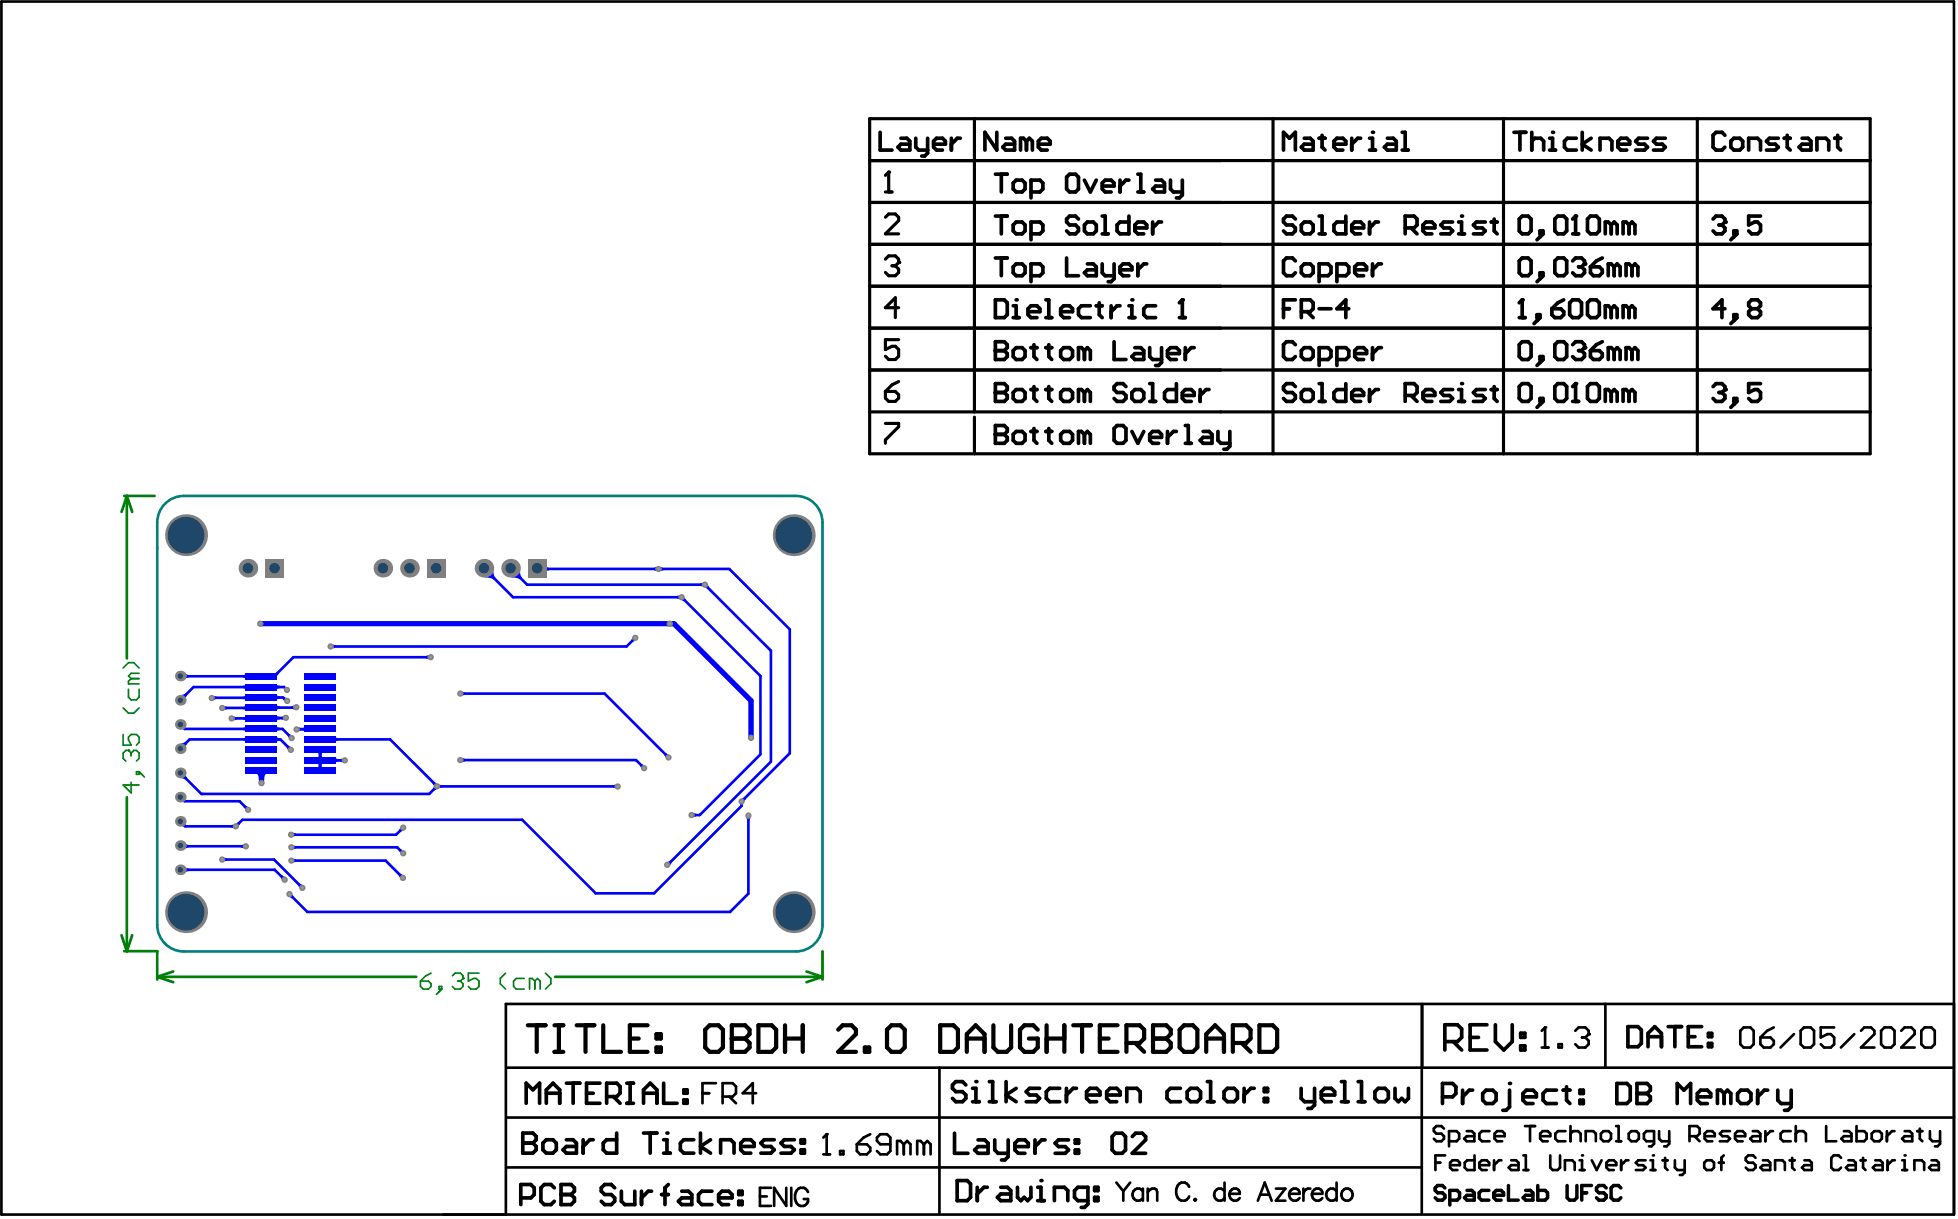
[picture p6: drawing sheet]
<svg xmlns="http://www.w3.org/2000/svg" width="622mm" height="387mm" viewBox="0 0 622 387" stroke-linecap="round" stroke-linejoin="round" font-family="sans-serif">
<g fill="none" stroke="#000" stroke-width="1">
<path d="M276.1 37.7h317.6v106.4h-317.6zM309.3 37.7v93.1M404.1 37.7v106.4M477.3 37.7v106.4M538.8 37.7v106.4M276.1 51h317.6M281.1 55.7l1-1.1v6.3M276.1 77.6h317.6M276.1 64.3h317.6M281.1 69l1-1.1h2.1l1.1 1.1v1l-4.2 4.2h4.2M281.1 60.9h2.1M276.1 90.9h317.6"/>
<path d="M281.1 82.3l1-1.1h2.1l1.1 1.1v1l-1.1 1.1M283.2 84.4h1M284.2 84.4l1.1 1v1.1l-1.1 1h-2.1l-1-1M285.3 97.7h-4.2l3.1-3.2v6.3M276.1 117.5h317.6M276.1 104.2h317.6M285.3 107.8h-4.2v3.2l2.1-1.1h1l1.1 1.1v2.1l-1.1 1h-2.1l-1-1M276.1 130.8h317.6M281.1 124.3h3.1l1.1 1v1.1l-1.1 1h-2.1l-1-1zM281.1 134.4h4.2v1.1l-4.2 4.2v1M285.3 121.1l-2.1 1.1-2.1 2.1M309.3 132.4v11.7"/>
</g>
<g fill="none" stroke="#000" stroke-width=".84">
<path d="M.4 .5h619.9v385.1h-619.9zM451.4 318.9v66.4M451.5 318.7v20M509.6 318.7v19.9M620.3 318.7h-459.7v66.9M161 339h459M298.2 339v46.3M489.4 332.6h2.2M489.4 327.2l1.1-1v6.4M494.8 331.5h1v1.1h-1zM500.1 327.2l1.1-1h2.1l1.1 1v1.1l-1.1 1.1M502.2 329.4h1.1"/>
<path d="M503.3 329.4l1.1 1v1.1l-1.1 1.1h-2.1l-1.1-1.1M552.5 327.2l1-1h2.2l1 1v4.3l-1 1.1h-2.2l-1-1.1zM558.9 329.4h3.2l1 1v1.1l-1 1.1h-2.2l-1-1.1zM563.1 326.2l-2.1 1-2.1 2.2M569.5 328.3l-4.2 4.3M571.6 327.2l1.1-1h2.1l1.1 1v4.3l-1.1 1.1h-2.1l-1.1-1.1zM582.3 326.2h-4.3v3.2l2.2-1.1h1l1.1 1.1v2.1l-1.1 1.1h-2.1l-1.1-1.1M588.7 328.3l-4.3 4.3M590.8 327.2l1.1-1h2.1l1.1 1v1.1l-4.3 4.3h4.3M597.2 327.2l1-1h2.2l1 1v4.3l-1 1.1h-2.2l-1-1.1zM603.6 327.2l1-1h2.2l1 1v1.1l-4.2 4.3h4.2M610 327.2l1-1h2.2l1 1v4.3l-1 1.1h-2.2l-1-1.1z"/>
<path d="M160.8 354.8h459.5M223 347.1h2.1M227.3 343.9h-4.3v6.4M229.4 348.1h3.2l1.1-1v-2.2l-1.1-1h-3.2v6.4M231.5 348.1l2.2 2.2M240 347.1h-4.2l3.2-3.2v6.4M458.4 358.3l-.8-.8h-1.6l-.8 .8v.8l.8 .8h1.6l.8 .8v.8l-.8 .8h-1.6l-.8-.8M465.6 359.1h1.6l.8 .8v2.4h-2.4l-.8-.8 .8-.8h2.4M472.9 359.1h-2.4l-.8 .8v1.6l.8 .8h2.4M484.1 357.5h3.2M485.7 357.5v4.8M497 359.1h-2.4l-.8 .8v1.6l.8 .8h2.4"/>
<path d="M498.6 359.9l.8-.8h1.6l.8 .8v2.4M498.6 357.5v4.8M508.2 359.9l.8-.8h1.6l.8 .8v1.6l-.8 .8h-1.6l-.8-.8zM513 357.5h.8v4.8M517.1 359.9l.8-.8h1.6l.8 .8v1.6l-.8 .8h-1.6l-.8-.8zM526.7 359.1v2.4l.8 .8h2.4M529.9 359.1v4l-.8 .8h-.8M549.2 359.1h-2.4l-.8 .8 .8 .8h1.6l.8 .8-.8 .8h-2.4M556.4 359.1h1.6l.8 .8v2.4h-2.4l-.8-.8 .8-.8h2.4M560.5 359.1v3.2M562.9 359.1h-.8l-1.6 1.6M568.5 359.1h-2.4l-.8 .8v1.6l.8 .8h2.4"/>
<path d="M570.1 359.9l.8-.8h1.6l.8 .8v2.4M570.1 357.5v4.8M579.7 357.5v4.8h3.3M585.4 359.1h1.6l.8 .8v2.4h-2.4l-.8-.8 .8-.8h2.4M589.4 357.5v4.8h2.4l.8-.8v-1.6l-.8-.8h-2.4M594.2 359.9l.8-.8h1.6l.8 .8v1.6l-.8 .8h-1.6l-.8-.8zM599 359.1v3.2M601.4 359.1h-.8l-1.6 1.6M604.6 359.1h1.7l.8 .8v2.4h-2.5l-.8-.8 .8-.8h2.5M608.7 359.1h1.6M609.5 358.3v3.2l.8 .8M612.7 359.1v2.4l.8 .8h2.4"/>
<path d="M615.9 359.1v4l-.8 .8h-.8M160.8 370.6h290.3M241.2 379.8h2.2M244.8 377.1h-3.6v5.7h3.6M249.6 377.1v5.7l-3.8-5.7v5.7M251.2 377.1v5.7M256.5 378.5a2.12 2.12 0 0 0-2.4-1.4 2.12 2.12 0 0 0-1.7 2.2 2.65 2.65 0 0 0 2.7 3.5 1.94 1.94 0 0 0 1.4-2.1h-1.4M261.4 366.5h2.1M261.4 361.2l1-1.1v6.4M266.7 365.4h1.1v1.1h-1.1zM272 363.3h3.2l1.1 1v1.1l-1.1 1.1h-2.1l-1.1-1.1zM276.3 360.1l-2.2 1.1-2.1 2.1"/>
<path d="M282.7 363.3h-3.2l-1.1-1.1v-1l1.1-1.1h2.1l1.1 1.1v4.2l-1.1 1.1h-2.1l-1.1-1.1M286.9 363.3l-1-1.1h-1.1v4.3M286.9 363.3v3.2M286.9 363.3l1.1-1.1 1 1.1v3.2M293.3 363.3l-1.1-1.1h-1v4.3M293.3 363.3v3.2M293.3 363.3l1.1-1.1 1 1.1v3.2M354.4 375.4l2.2 2.8M356.6 378.2v3M358.8 375.4l-2.2 2.8M362.8 377.3v3.9M362.8 378.2a1.84 1.84 0 0 0-2.7-.3 1.84 1.84 0 0 0 0 2.7 1.84 1.84 0 0 0 2.7-.2"/>
<path d="M364.4 378.4l1.3-1.1h.9l.5 .3 .3 .8v2.8M364.4 377.3v3.9M377.5 376.8a2.12 2.12 0 0 0-2.4-1.4 2.12 2.12 0 0 0-1.7 2.2 2.65 2.65 0 0 0 2.7 3.6l1.1-.8 .3-.6M388.7 378.2a1.84 1.84 0 0 0-2.7-.3 1.84 1.84 0 0 0 0 2.7 1.84 1.84 0 0 0 2.7-.2M388.7 375.4v5.8M390.3 379a1.81 1.81 0 0 0 1.1 2 1.81 1.81 0 0 0 2.2-.6M390.6 378.2a1.59 1.59 0 0 1 1.8-.9 1.59 1.59 0 0 1 1.2 1.7h-3.3zM400.1 379.3h2.8M405.1 377.3h3l-3 3.9h3M409.3 379a1.81 1.81 0 0 0 1 2 1.81 1.81 0 0 0 2.3-.6M409.5 378.2a1.59 1.59 0 0 1 1.9-.9 1.59 1.59 0 0 1 1.2 1.7h-3.3zM413.8 377.3v3.9"/>
<path d="M416 377.3a1.85 1.85 0 0 0-2.2 1.7M416.5 379a1.81 1.81 0 0 0 1.1 2 1.81 1.81 0 0 0 2.2-.6M416.8 378.2a1.59 1.59 0 0 1 1.8-.9 1.59 1.59 0 0 1 1.2 1.7h-3.3zM424.3 378.2a1.84 1.84 0 0 0-2.7-.3 1.84 1.84 0 0 0 0 2.7 1.84 1.84 0 0 0 2.7-.2M424.3 375.4v5.8M426.1 378.2a1.84 1.84 0 0 1 2.7-.3 1.84 1.84 0 0 1 0 2.7 1.84 1.84 0 0 1-2.7-.2l-.3-.9zM455.7 369.1h1.5M458.8 366.8h-3.1v4.7M460 362.3h2.4l.8-.8v-1.6l-.8-.8h-2.4v4.8M460.3 369.9h3.1v-.8l-.7-.7h-1.6l-.8 .7v1.6l.8 .8h1.6M468.1 366.8v4.7h-2.3l-.8-.8v-1.6l.8-.7h2.3M469.7 369.9h3.1v-.8l-.8-.7h-1.6l-.7 .7v1.6l.7 .8h1.6"/>
<path d="M474.3 368.4v3.1M474.5 360.7h3.2v-.8l-.8-.8h-1.6l-.8 .8v1.6l.8 .8h1.6M476.6 368.4h-.7l-1.6 1.5M479.7 368.4h1.6l.8 .7v2.4h-2.4l-.7-.8 .7-.8h2.4M483.6 366.8h.8v4.7M483.6 371.5h1.6M488.9 360.7h3.3v-.8l-.8-.8h-1.7l-.8 .8v1.6l.8 .8h1.7M492.2 366.8v3.9l.7 .8h1.6l.8-.8v-3.9M496.8 371.5v-3.1h2.3l.8 .7v2.4M501.5 371.5h1.5M501.5 368.4h.7v3.1M503.4 362.3v-3.2h2.4l.8 .8v2.4"/>
<path d="M505.3 368.4l1.6 3.1 1.5-3.1M510 369.9h3.1v-.8l-.8-.7h-1.5l-.8 .7v1.6l.8 .8h1.5M513 362.3h1.7M514.7 368.4v3.1M517 368.4h-.8l-1.5 1.5M522.4 368.4h-2.3l-.8 .7 .8 .8h1.5l.8 .8-.8 .8h-2.3M524 371.5h1.5M524 368.4h.7v3.1M525.1 362.3h-2.4l-.8-.8v-1.6l.8-.8h2.4v4l-.8 .8h-.8M527.8 368.4h1.6M528.6 367.6v3.1l.8 .8M531.7 368.4v2.3l.8 .8h2.3"/>
<path d="M534.8 368.4v3.8l-.8 .8h-.7M536.3 360.7h2.5l.8-.8v-1.6l-.8-.8h-2.5v4.8M538 360.7l1.6 1.6M541 369.1l.8-.7h1.6l.7 .7v1.6l-.7 .8h-1.6l-.8-.8zM541.2 360.7h3.2v-.8l-.8-.8h-1.6l-.8 .8v1.6l.8 .8h1.6M545.7 369.1h1.5M547.2 366.8l-.7 .8v3.9M550.8 360.7h3.2v-.8l-.8-.8h-1.6l-.8 .8v1.6l.8 .8h1.6M557.3 367.6l-.8-.8h-1.5l-.8 .8v.8l.8 .7h1.5l.8 .8v.8l-.8 .8h-1.5l-.8-.8M559.6 368.4h1.6l.8 .7v2.4h-2.4l-.7-.8 .7-.8h2.4M563.5 371.5v-3.1h2.4l.7 .7v2.4M568.2 368.4h1.5"/>
<path d="M569 367.6v3.1l.7 .8M572.8 368.4h1.6l.8 .7v2.4h-2.4l-.7-.8 .7-.8h2.4M584.5 367.6l-.8-.8h-1.6l-.7 .8v3.1l.7 .8h1.6l.8-.8M586.8 368.4h1.6l.7 .7v2.4h-2.3l-.8-.8 .8-.8h2.3M590.7 368.4h1.5M591.5 367.6v3.1l.7 .8M595.3 368.4h1.6l.8 .7v2.4h-2.4l-.7-.8 .7-.8h2.4M599.2 368.4v3.1M601.5 368.4h-.7l-1.6 1.5M603.9 371.5h1.5M603.9 368.4h.7v3.1M607.8 371.5v-3.1h2.3l.8 .7v2.4"/>
<path d="M613.2 368.4h1.5l.8 .7v2.4h-2.3l-.8-.8 .8-.8h2.3M379.4 380.6l.3 .3-.3 .3-.3-.3zM399.3 381.2l2.2-5.8 2.2 5.8"/>
</g>
<g fill="none" stroke="#000" stroke-width="1.2">
<path d="M279.4 42v5.7h3.8M286 43.9h1.9l.9 .9v2.9h-2.8l-.9-1 .9-.9h2.8M290.7 43.9v2.8l1 1h2.8M294.5 43.9v4.7l-1 .9h-.9M296.4 45.8h3.7v-1l-.9-.9h-1.9l-.9 .9v1.9l.9 1h1.9M302 43.9v3.8M304.9 43.9h-1l-1.9 1.9M316 55.3h3.8M316.4 42v5.7l-3.7-5.7v5.7M317.9 55.3v5.6M319.3 43.9h1.9l.9 .9v2.9h-2.8l-1-1 1-.9h2.8M321.7 58.1l.9-.9h1.9l.9 .9v1.9l-.9 .9h-1.9l-.9-.9z"/>
<path d="M325.9 44.8l-1-.9h-.9v3.8M325.9 44.8v2.9M325.9 44.8l.9-.9 .9 .9v2.9M329.6 45.8h3.8v-1l-.9-.9h-1.9l-1 .9v1.9l1 1h1.9M338.6 56.2l1-.9h1.8l1 .9v3.8l-1 .9h-1.8l-1-.9zM344.3 57.2l1.8 3.7 1.9-3.7M349.9 59.1h3.8v-1l-1-.9h-1.8l-1 .9v1.9l1 .9h1.8M355.6 57.2v3.7M358.4 57.2h-.9l-1.9 1.9M361.2 55.3h1v5.6M366.9 57.2h1.9l.9 .9v2.8h-2.8l-1-.9 1-.9h2.8M371.6 57.2v2.8l.9 .9h2.8"/>
<path d="M375.3 57.2v4.7l-.9 .9h-.9M407.5 47.7v-5.7l1.8 1.9 1.9-1.9v5.7M414.1 43.9h1.8l1 .9v2.9h-2.8l-1-1 1-.9h2.8M418.8 43.9h1.9M419.7 42.9v3.8l1 1M423.5 45.8h3.7v-1l-.9-.9h-1.9l-.9 .9v1.9l.9 1h1.9M429.1 43.9v3.8M432 43.9h-1l-1.9 1.9M434.8 47.7h1.9M434.8 43.9h.9v3.8M440.4 43.9h1.9l1 .9v2.9h-2.9l-.9-1 .9-.9h2.9M445.1 47.7h1.9"/>
<path d="M445.1 42h1v5.7M480.6 42h3.8M482.5 42v5.7M486.3 44.8l.9-.9h1.9l1 .9v2.9M486.3 42v5.7M491.9 47.7h1.9M491.9 43.9h1v3.8M500.4 43.9h-2.8l-.9 .9v1.9l.9 1h2.8M502.3 42v5.7M505.1 43.9l-2.8 1.9 2.8 1.9M508 47.7v-3.8h2.8l.9 .9v2.9M513.6 45.8h3.8v-1l-1-.9h-1.8l-1 .9v1.9l1 1h1.8"/>
<path d="M523 43.9h-2.8l-.9 .9 .9 1h1.9l.9 .9-.9 1h-2.8M528.7 43.9h-2.8l-1 .9 1 1h1.8l1 .9-1 1h-2.8M547.6 42.9l-.9-.9h-1.9l-1 .9v3.8l1 1h1.9l.9-1M549.5 44.8l.9-.9h1.9l1 .9v1.9l-1 1h-1.9l-.9-1zM555.1 47.7v-3.8h2.9l.9 .9v2.9M564.6 43.9h-2.9l-.9 .9 .9 1h1.9l1 .9-1 1h-2.8M566.4 43.9h1.9M567.4 42.9v3.8l.9 1M572.1 43.9h1.9l.9 .9v2.9h-2.8l-1-1 1-.9h2.8M576.8 47.7v-3.8h2.8l1 .9v2.9M582.5 43.9h1.8M583.4 42.9v3.8l.9 1"/>
<path d="M316 68.6h3.8M317.9 68.6v5.6M321.7 71.4l.9-.9h1.9l.9 .9v1.9l-.9 .9h-1.9l-.9-.9zM327.3 74.2h2.8l1-.9v-1.9l-1-.9h-2.8v5.6M327.3 60.9h2.8l1-.9v-1.9l-1-.9h-2.8v5.6M342.4 69.5l-1-.9h-1.8l-1 .9v1l1 .9h1.8l1 1v.9l-1 .9h-1.8l-1-.9M344.3 71.4l.9-.9h1.9l.9 .9v1.9l-.9 .9h-1.9l-.9-.9zM349.9 68.6h1v5.6M349.9 74.2h1.9M358.4 68.6v5.6h-2.8l-1-.9v-1.9l1-.9h2.8M360.3 72.4h3.7v-1l-.9-.9h-1.9l-.9 .9v1.9l.9 .9h1.9M361.2 60.9h1.9"/>
<path d="M365.9 70.5v3.7M368.8 70.5h-1l-1.9 1.9M411.2 69.5l-.9-.9h-1.9l-.9 .9v1l.9 .9h1.9l.9 1v.9l-.9 .9h-1.9l-.9-.9M413.1 71.4l1-.9h1.8l1 .9v1.9l-1 .9h-1.8l-1-.9zM418.8 68.6h.9v5.6M418.8 74.2h1.9M427.2 68.6v5.6h-2.8l-.9-.9v-1.9l.9-.9h2.8M429.1 72.4h3.8v-1l-.9-.9h-1.9l-1 .9v1.9l1 .9h1.9M434.8 70.5v3.7M437.6 70.5h-.9l-1.9 1.9M446.1 72.4h2.8l1-1v-1.9l-1-.9h-2.8v5.6M448 72.4l1.9 1.8"/>
<path d="M451.7 72.4h3.8v-1l-.9-.9h-1.9l-1 .9v1.9l1 .9h1.9M461.2 70.5h-2.9l-.9 .9 .9 1h1.9l1 .9-1 .9h-2.8M463 74.2h1.9M463 70.5h1v3.7M471.5 70.5h-2.8l-.9 .9 .9 1h1.9l.9 .9-.9 .9h-2.8M473.4 70.5h1.9M474.4 69.5v3.8l.9 .9M482.3 69.5l.9-.9h1.9l1 .9v3.8l-1 .9h-1.9l-.9-.9zM488.9 73.3h.9v.9h-.9zM489.8 74.2l-1.8 1.9M493.6 69.5l.9-.9h1.9l1 .9v3.8l-1 .9h-1.9l-.9-.9zM499.3 74.2h1.8"/>
<path d="M499.3 69.5l.9-.9v5.6M504 69.5l.9-.9h1.9l.9 .9v3.8l-.9 .9h-1.9l-.9-.9zM511.5 71.4l-.9-.9h-1v3.7M511.5 71.4v2.8M511.5 71.4l.9-.9 1 .9v2.8M517.2 71.4l-1-.9h-.9v3.7M517.2 71.4v2.8M517.2 71.4l.9-.9 .9 .9v2.8M543.8 69.5l1-.9h1.9l.9 .9v1l-.9 .9M545.7 71.4h1M546.7 71.4l.9 1v.9l-.9 .9h-1.9l-1-.9M550.4 73.3h1v.9h-1z"/>
<path d="M551.4 74.2l-1.9 1.9M558.9 68.6h-3.8v2.8l1.9-.9h1l.9 .9v1.9l-.9 .9h-1.9l-1-.9M316 95.2h2.8l1 .9v3.8l-1 .9h-2.8zM316 81.9h3.8M317.9 81.9v5.6M321.7 97.1h.9v3.7M322.6 83.8h1.9l.9 .9v1.9l-.9 .9h-1.9l-.9-.9v-1.9zM326.4 99h3.7v-1l-.9-.9h-1.9l-.9 .9v1.9l.9 .9h1.9M327.3 87.5h2.8l1-.9v-1.9l-1-.9h-2.8v5.6M332 95.2h1v5.6M336.7 99h3.8v-1l-.9-.9h-1.9l-1 .9v1.9l1 .9h1.9M338.6 81.9v5.6h3.8"/>
<path d="M345.2 83.8h1.9l.9 .9v2.8h-2.8l-.9-.9 .9-.9h2.8M346.1 97.1h-2.8l-.9 .9v1.9l.9 .9h2.8M348 97.1h1.9M349 96.1v3.8l.9 .9M349.9 83.8v2.8l1 .9h2.8M352.7 97.1v3.7M353.7 83.8v4.7l-1 .9h-.9M355.6 85.7h3.7v-1l-.9-.9h-1.9l-.9 .9v1.9l.9 .9h1.9M355.6 97.1h-1l-1.9 1.9M358.4 97.1h.9v3.7M361.2 83.8v3.7M364 83.8h-.9l-1.9 1.9"/>
<path d="M366.9 97.1h-2.9l-.9 .9v1.9l.9 .9h2.9M374.4 96.1l.9-.9v5.6M407.5 98h1.8M411.2 95.2h-3.7v5.6M411.2 82.8l-.9-.9h-1.9l-.9 .9v3.8l.9 .9h1.9l.9-.9M413.1 99h2.8l1-1v-1.9l-1-.9h-2.8v5.6M414.1 83.8h1.8l1 .9v1.9l-1 .9h-1.8l-1-.9v-1.9zM415 99l1.9 1.8M418.8 98h3.7M418.8 87.5h2.8l.9-.9v-1.9l-.9-.9h-2.8v5.6M424.4 87.5h2.8l1-.9v-1.9l-1-.9h-2.8v5.6M428.2 98h-3.8l2.8-2.8v5.6"/>
<path d="M430.1 85.7h3.7v-1l-.9-.9h-1.9l-.9 .9v1.9l.9 .9h1.9M435.7 83.8v3.7M438.6 83.8h-1l-1.9 1.9M482.3 82.8l.9-.9h1.9l1 .9v3.8l-1 .9h-1.9l-.9-.9zM482.3 96.1l.9-.9v5.6M488 99.9h.9v.9h-.9zM488.9 86.6h.9v.9h-.9zM489.8 87.5l-1.8 1.9M492.7 98h2.8l.9 1v.9l-.9 .9h-1.9l-.9-.9zM493.6 82.8l.9-.9h1.9l1 .9v3.8l-1 .9h-1.9l-.9-.9zM496.4 95.2l-1.9 .9-1.8 1.9M498.3 96.1l1-.9h1.8l1 .9v3.8l-1 .9h-1.8l-1-.9z"/>
<path d="M499.3 82.8l.9-.9h1.9l.9 .9v1l-.9 .9M501.1 84.7h1M502.1 84.7l.9 1v.9l-.9 .9h-1.9l-.9-.9M504 96.1l.9-.9h1.9l.9 .9v3.8l-.9 .9h-1.9l-.9-.9zM504.9 84.7h2.8l1 1v.9l-1 .9h-1.8l-1-.9zM508.7 81.9l-1.9 .9-1.9 1.9M511.5 98l-.9-.9h-1v3.7M511.5 98v2.8M511.5 98l.9-.9 1 .9v2.8M512.4 84.7l-.9-.9h-.9v3.7M512.4 84.7v2.8M512.4 84.7l1-.9 .9 .9v2.8"/>
<path d="M517.2 98l-1-.9h-.9v3.7M517.2 98v2.8M517.2 98l.9-.9 .9 .9v2.8M518.1 84.7l-.9-.9h-1v3.7M518.1 84.7v2.8M518.1 84.7l.9-.9 1 .9v2.8M547.6 98h-3.8l2.9-2.8v5.6M550.4 99.9h1v.9h-1zM556.1 98l-1-.9v-1l1-.9h1.9l.9 .9v1l-.9 .9M556.1 98l-1 1v.9l1 .9h1.9l.9-.9v-.9l-.9-1M556.1 98h1.9M316 108.5h2.8l1 .9v1l-1 .9 1 1v.9l-1 .9h-2.8z"/>
<path d="M316 111.3h2.8M321.7 100.8h1.8M322.6 110.4h1.9l.9 .9v1.9l-.9 .9h-1.9l-.9-.9v-1.9zM327.3 110.4h1.9M328.2 109.4v3.8l1 .9M332 100.8h1.9M332 110.4h1.9M333 109.4v3.8l.9 .9M337.7 110.4h1.9l.9 .9v1.9l-.9 .9h-1.9l-1-.9v-1.9zM344.3 111.3l-1-.9h-.9v3.7M344.3 111.3v2.8M344.3 111.3l.9-.9 .9 .9v2.8"/>
<path d="M353.7 108.5v5.6h3.8M358.4 100.8h1.9M360.3 110.4h1.9l.9 .9v2.8h-2.8l-1-.9 1-.9h2.8M365 110.4v2.8l.9 .9h2.9M368.8 110.4v4.7l-1 .9h-.9M370.6 112.3h3.8v-1l-.9-.9h-1.9l-1 .9v1.9l1 .9h1.9M374.4 100.8h1.9M376.3 110.4v3.7M379.1 110.4h-.9l-1.9 1.9M411.2 109.4l-.9-.9h-1.9l-.9 .9v3.8l.9 .9h1.9l.9-.9M414.1 110.4h1.8l1 .9v1.9l-1 .9h-1.8l-1-.9v-1.9zM418.8 114.1h2.8l.9-.9v-1.9l-.9-.9h-2.8v5.6"/>
<path d="M424.4 114.1h2.8l1-.9v-1.9l-1-.9h-2.8v5.6M430.1 112.3h3.7v-1l-.9-.9h-1.9l-.9 .9v1.9l.9 .9h1.9M435.7 110.4v3.7M438.6 110.4h-1l-1.9 1.9M482.3 100.8h1.9M482.3 109.4l.9-.9h1.9l1 .9v3.8l-1 .9h-1.9l-.9-.9zM488.9 113.2h.9v.9h-.9zM488.9 100.8l-1.9 1.9M489.8 114.1l-1.8 1.9M493.6 109.4l.9-.9h1.9l1 .9v3.8l-1 .9h-1.9l-.9-.9zM499.3 109.4l.9-.9h1.9l.9 .9v1l-.9 .9M501.1 111.3h1"/>
<path d="M502.1 111.3l.9 1v.9l-.9 .9h-1.9l-.9-.9M504.9 111.3h2.8l1 1v.9l-1 .9h-1.8l-1-.9zM508.7 108.5l-1.9 .9-1.9 1.9M512.4 111.3l-.9-.9h-.9v3.7M512.4 111.3v2.8M512.4 111.3l1-.9 .9 .9v2.8M518.1 111.3l-.9-.9h-1v3.7M518.1 111.3v2.8M518.1 111.3l.9-.9 1 .9v2.8M551.4 100.8l-1.9 1.9M316 121.8h2.8l1 .9v1l-1 .9 1 1v.9l-1 .9h-2.8zM316 124.6h2.8"/>
<path d="M316 135.1h2.8l1 .9v1l-1 .9 1 1v.9l-1 .9h-2.8zM316 137.9h2.8M322.6 123.7h1.9l.9 .9v1.9l-.9 .9h-1.9l-.9-.9v-1.9zM322.6 137h1.9l.9 .9v1.9l-.9 .9h-1.9l-.9-.9v-1.9zM327.3 123.7h1.9M327.3 137h1.9M328.2 122.7v3.8l1 .9M328.2 136v3.8l1 .9M332 123.7h1.9M332 137h1.9M333 122.7v3.8l.9 .9M333 136v3.8l.9 .9"/>
<path d="M337.7 123.7h1.9l.9 .9v1.9l-.9 .9h-1.9l-1-.9v-1.9zM337.7 137h1.9l.9 .9v1.9l-.9 .9h-1.9l-1-.9v-1.9zM344.3 124.6l-1-.9h-.9v3.7M344.3 137.9l-1-.9h-.9v3.7M344.3 124.6v2.8M344.3 137.9v2.8M344.3 124.6l.9-.9 .9 .9v2.8M344.3 137.9l.9-.9 .9 .9v2.8M353.7 136l.9-.9h1.9l1 .9v3.8l-1 .9h-1.9l-.9-.9zM357.5 122.7l-1-.9h-1.9l-.9 .9v1l.9 .9h1.9l1 1v.9l-1 .9h-1.9l-.9-.9M359.3 137l1.9 3.7 1.9-3.7M360.3 123.7h1.9l.9 .9v1.9l-.9 .9h-1.9l-1-.9v-1.9z"/>
<path d="M365 121.8h.9v5.6M365 127.4h1.9M365 138.9h3.8v-1l-1-.9h-1.9l-.9 .9v1.9l.9 .9h1.9M370.6 137v3.7M373.5 121.8v5.6h-2.9l-.9-.9v-1.9l.9-.9h2.9M373.5 137h-1l-1.9 1.9M375.3 125.6h3.8v-1l-.9-.9h-1.9l-1 .9v1.9l1 .9h1.9M376.3 135.1h.9v5.6M381 123.7v3.7M381.9 137h1.9l1 .9v2.8h-2.9l-.9-.9 .9-.9h2.9M383.8 123.7h-.9l-1.9 1.9M386.7 137v2.8l.9 .9h2.8"/>
<path d="M390.4 137v4.7l-.9 .9h-1M411.2 122.7l-.9-.9h-1.9l-.9 .9v1l.9 .9h1.9l.9 1v.9l-.9 .9h-1.9l-.9-.9M414.1 123.7h1.8l1 .9v1.9l-1 .9h-1.8l-1-.9v-1.9zM418.8 121.8h.9v5.6M418.8 127.4h1.9M427.2 121.8v5.6h-2.8l-.9-.9v-1.9l.9-.9h2.8M429.1 125.6h3.8v-1l-.9-.9h-1.9l-1 .9v1.9l1 .9h1.9M434.8 123.7v3.7M437.6 123.7h-.9l-1.9 1.9M446.1 125.6h2.8l1-1v-1.9l-1-.9h-2.8v5.6M448 125.6l1.9 1.8M451.7 125.6h3.8v-1l-.9-.9h-1.9l-1 .9v1.9l1 .9h1.9"/>
<path d="M461.2 123.7h-2.9l-.9 .9 .9 1h1.9l1 .9-1 .9h-2.8M463 127.4h1.9M463 123.7h1v3.7M471.5 123.7h-2.8l-.9 .9 .9 1h1.9l.9 .9-.9 .9h-2.8M473.4 123.7h1.9M474.4 122.7v3.8l.9 .9M482.3 122.7l.9-.9h1.9l1 .9v3.8l-1 .9h-1.9l-.9-.9zM488.9 126.5h.9v.9h-.9zM489.8 127.4l-1.8 1.9M493.6 122.7l.9-.9h1.9l1 .9v3.8l-1 .9h-1.9l-.9-.9zM499.3 127.4h1.8M499.3 122.7l.9-.9v5.6"/>
<path d="M504 122.7l.9-.9h1.9l.9 .9v3.8l-.9 .9h-1.9l-.9-.9zM511.5 124.6l-.9-.9h-1v3.7M511.5 124.6v2.8M511.5 124.6l.9-.9 1 .9v2.8M517.2 124.6l-1-.9h-.9v3.7M517.2 124.6v2.8M517.2 124.6l.9-.9 .9 .9v2.8M543.8 122.7l1-.9h1.9l.9 .9v1l-.9 .9M545.7 124.6h1M546.7 124.6l.9 1v.9l-.9 .9h-1.9l-1-.9M550.4 126.5h1v.9h-1zM551.4 127.4l-1.9 1.9"/>
<path d="M558.9 121.8h-3.8v2.8l1.9-.9h1l.9 .9v1.9l-.9 .9h-1.9l-1-.9M376.3 140.7h1.9M458.7 330.7h4l1.3-1.4v-2.6l-1.3-1.4h-4v8.1M461.4 330.7l2.6 2.7M466.7 329.3h2.7M472.1 325.3h-5.4v8.1h5.4M474.7 325.3v5.4l2.7 2.7 2.7-2.7v-5.4M482.8 332h1.3v1.4h-1.3zM482.8 328h1.3v1.3h-1.3zM516.8 325.9h3.2l1.1 1.1v4.2l-1.1 1.1h-3.2zM523.2 332.3v-4.2l2.1-2.2 2.2 2.2v4.2M523.2 329.1h4.3"/>
<path d="M529.6 325.9h4.2M531.7 325.9v6.4M536 329.1h2.1M540.2 325.9h-4.2v6.4h4.2M542.4 328.1h1v1h-1zM542.4 331.2h1v1.1h-1zM166 359.7h3.2l1 1.1v1l-1 1.1 1 1.1v1l-1 1.1h-3.2zM167 350.3v-6.4l2.2 2.1 2.1-2.1v6.4M173.4 350.3v-4.3l2.2-2.1 2.1 2.1v4.3M173.4 347.1h4.3M179.8 343.9h4.3M181.9 343.9v6.4"/>
<path d="M186.2 347.1h2.1M190.5 343.9h-4.3v6.4h4.3M192.6 348.1h3.2l1-1v-2.2l-1-1h-3.2v6.4M194.7 348.1l2.1 2.2M195.8 359.7v6.4h-3.2l-1.1-1.1v-2.1l1.1-1.1h3.2M199 343.9h2.1M199 350.3h2.1M200 343.9v6.4M204.3 359.7h4.2M204.3 347.1h4.3M204.3 350.3v-4.3l2.1-2.1 2.2 2.1v4.3M206.4 359.7v6.4"/>
<path d="M210.7 343.9v6.4h4.2M217.1 346h1v1.1h-1zM217.1 349.2h1v1.1h-1zM222.4 359.7v6.4M303 359.8v6.3h4.3M306.6 344.4l-1-1h-2.2l-1 1v1.1l1 1.1h2.2l1 1v1.1l-1 1.1h-2.2l-1-1.1M308.8 349.8h2.1M308.8 345.5h1v4.3M314.1 343.4h1v6.4M314.1 349.8h2.1M319.4 343.4v6.4M322.6 345.5l-3.2 2.1 3.2 2.2"/>
<path d="M330 345.5h-3.2l-1 1.1 1 1h2.2l1 1.1-1 1.1h-3.2M336.4 345.5h-3.2l-1 1.1v2.1l1 1.1h3.2M338.6 345.5v4.3M341.7 345.5h-1l-2.1 2.1M344.9 347.6h4.3v-1l-1.1-1.1h-2.1l-1.1 1.1v2.1l1.1 1.1h2.1M351.3 347.6h4.3v-1l-1.1-1.1h-2.1l-1.1 1.1v2.1l1.1 1.1h2.1M357.7 349.8v-4.3h3.2l1.1 1.1v3.2M374.7 345.5h-3.1l-1.1 1.1v2.1l1.1 1.1h3.1M376.9 346.6l1-1.1h2.2l1 1.1v2.1l-1 1.1h-2.2l-1-1.1zM383.3 343.4h1v6.4M383.3 349.8h2.1M388.6 346.6l1-1.1h2.2l1 1.1v2.1l-1 1.1h-2.2l-1-1.1z"/>
<path d="M395 345.5v4.3M398.2 345.5h-1.1l-2.1 2.1M401.4 345.5h1v1.1h-1zM401.4 348.7h1v1.1h-1zM413.1 345.5v3.2l1 1.1h3.2M417.3 345.5v5.3l-1 1.1h-1.1M419.5 347.6h4.2v-1l-1.1-1.1h-2.1l-1 1.1v2.1l1 1.1h2.1M425.8 343.4h1.1v6.4M425.8 349.8h2.2M431.2 343.4h1v6.4M431.2 349.8h2.1M436.5 346.6l1-1.1h2.2l1 1.1v2.1l-1 1.1h-2.2l-1-1.1z"/>
<path d="M442.9 345.5v3.2l1 1.1 1.1-1.1 1.1 1.1 1-1.1v-3.2M457.9 348.2h3.2l1.1-1v-2.2l-1.1-1h-3.2v6.3M464.3 346.1v4.2M467.5 346.1h-1l-2.2 2.1M470.7 347.2l1.1-1.1h2.1l1.1 1.1v2.1l-1.1 1h-2.1l-1.1-1zM479.2 346.1v5.3l-1 1.1h-1.1M483.5 348.2h4.2v-1l-1-1.1h-2.2l-1 1.1v2.1l1 1h2.2M494.1 346.1h-3.2l-1 1.1v2.1l1 1h3.2M496.3 346.1h2.1M497.3 345v4.3l1.1 1M501.6 346.1h1v1.1h-1zM501.6 349.3h1v1h-1z"/>
<path d="M513.3 344h3.2l1 1v4.3l-1 1h-3.2zM519.7 344h3.2l1 1v1.1l-1 1.1 1 1v1.1l-1 1h-3.2zM519.7 347.2h3.2M532.4 350.3v-6.3l2.2 2.1 2.1-2.1v6.3M538.8 348.2h4.3v-1l-1.1-1.1h-2.1l-1.1 1.1v2.1l1.1 1h2.1M547.4 347.2l1-1.1 1.1 1.1v3.1M547.4 347.2l-1.1-1.1h-1.1v4.2M547.4 347.2v3.1M551.6 347.2l1.1-1.1h2.1l1.1 1.1v2.1l-1.1 1h-2.1l-1.1-1zM558 346.1v4.2M561.2 346.1h-1.1l-2.1 2.1M564.4 346.1v3.2l1 1h3.2"/>
<path d="M568.6 346.1v5.3l-1 1.1h-1.1M166 362.9h3.2M172.4 362.9l1-1.1h2.1l1.1 1.1v2.1l-1.1 1.1h-2.1l-1-1.1zM176 377.1l-1.1-1.1h-2.1l-1.1 1.1v4.3l1.1 1h2.1l1.1-1M178.1 376h3.2l1.1 1.1v1.1l-1.1 1 1.1 1.1v1.1l-1.1 1h-3.2zM178.1 379.2h3.2M179.8 361.8h2.1l1.1 1.1v3.2h-3.2l-1.1-1.1 1.1-1h3.2M185.1 361.8v4.3M188.3 361.8h-1l-2.2 2.2M195.1 377.1l-1-1.1h-2.2l-1 1.1v1.1l1 1h2.2l1 1.1v1.1l-1 1h-2.2l-1-1M197.3 378.2v3.2l1 1h3.2v-4.2M203.7 378.2v4.2"/>
<path d="M206.8 378.2h-1l-2.1 2.1M210 379.2h2.2M210.7 366.1h2.1M210.7 361.8h1v4.3M212.2 376l-1.1 1.1v5.3M216.4 378.2h2.2l1 1v3.2h-3.2l-1-1 1-1.1h3.2M220.3 361.8h-3.2l-1.1 1.1v2.1l1.1 1.1h3.2M225.6 361.8l-3.2 2.2 3.2 2.1M226 378.2h-3.2l-1.1 1v2.2l1.1 1h3.2M228.8 366.1v-4.3h3.2l1 1.1v3.2M234.5 378.2h1.1v1h-1.1zM235.2 364h4.2v-1.1l-1.1-1.1h-2.1l-1 1.1v2.1l1 1.1h2.1"/>
<path d="M245.8 361.8h-3.2l-1.1 1.1 1.1 1.1h2.1l1.1 1-1.1 1.1h-3.2M252.2 361.8h-3.2l-1.1 1.1 1.1 1.1h2.1l1.1 1-1.1 1.1h-3.2M254.3 365h1.1v1.1h-1.1zM254.3 361.8h1.1v1.1h-1.1zM303.9 374.8h3.2l1 1.1v4.2l-1 1.1h-3.2zM310.2 376.9v4.3M310.5 361.9h2.1l1.1 1v3.2h-3.2l-1.1-1 1.1-1.1h3.2M313.4 376.9h-1l-2.2 2.2M315.8 361.9v3.2l1.1 1h3.2M317.7 376.9h2.1l1.1 1.1v3.2h-3.2l-1.1-1.1 1.1-1h3.2M320.1 361.9v5.3l-1.1 1.1h-1.1M322.2 364h4.2v-1.1l-1-1h-2.1l-1.1 1v2.2l1.1 1h2.1"/>
<path d="M323 376.9v3.2l1.1 1.1 1-1.1 1.1 1.1 1.1-1.1v-3.2M328.6 361.9v4.2M329.4 376.9h1.1v4.3M331.8 361.9h-1.1l-2.1 2.1M339.2 361.9h-3.2l-1 1 1 1.1h2.2l1 1.1-1 1h-3.2M341.3 361.9h1.1v1h-1.1zM341.3 365.1h1.1v1h-1.1zM347.5 376.9h1.1v1.1h-1.1zM353.1 360.8l1-1h2.2l1 1v4.3l-1 1h-2.2l-1-1zM359.4 360.8l1.1-1h2.1l1.1 1v1.1l-4.3 4.2h4.3M165.3 380.3h3.2l1.1-1.1v-2.1l-1.1-1.1h-3.2v6.4M228.1 380.3h4.3v-1.1l-1.1-1h-2.1l-1.1 1v2.2l1.1 1h2.1"/>
<path d="M234.5 381.4h1.1v1h-1.1zM329.4 381.2h2.1M334.7 381.2v-4.3h3.2l1.1 1.1v3.2M345.4 381.2h-3.2l-1.1-1.1v-2.1l1.1-1.1h3.2v5.3l-1.1 1.1h-1.1M347.5 380.1h1.1v1.1h-1.1z"/>
</g>
<g fill="#000">
<circle cx="282.1" cy="54.6" r=".5"/>
<circle cx="435.7" cy="42" r=".58"/>
<circle cx="492.9" cy="42" r=".58"/>
<circle cx="464" cy="68.6" r=".58"/>
<circle cx="500.2" cy="68.6" r=".58"/>
<circle cx="547.6" cy="70.5" r=".58"/>
<circle cx="285.3" cy="83.3" r=".5"/>
<circle cx="322.6" cy="95.2" r=".58"/>
<circle cx="359.3" cy="95.2" r=".58"/>
<circle cx="375.3" cy="95.2" r=".58"/>
<circle cx="483.2" cy="95.2" r=".58"/>
<circle cx="503" cy="83.8" r=".58"/>
<circle cx="316" cy="111.3" r=".58"/>
<circle cx="503" cy="110.4" r=".58"/>
<circle cx="316" cy="124.6" r=".58"/>
<circle cx="316" cy="137.9" r=".58"/>
<circle cx="464" cy="121.8" r=".58"/>
<circle cx="500.2" cy="121.8" r=".58"/>
<circle cx="547.6" cy="123.7" r=".58"/>
<circle cx="232.3" cy="329.7" r=".66"/>
<circle cx="366" cy="329.7" r=".66"/>
<circle cx="490.5" cy="326.2" r=".42"/>
<circle cx="504.4" cy="328.3" r=".42"/>
<circle cx="211.7" cy="359.7" r=".58"/>
<circle cx="309.8" cy="343.4" r=".58"/>
<circle cx="479.2" cy="344" r=".58"/>
<circle cx="519.7" cy="347.2" r=".58"/>
<circle cx="166" cy="362.9" r=".58"/>
<circle cx="178.1" cy="379.2" r=".58"/>
<circle cx="262.4" cy="360.1" r=".42"/>
<circle cx="330.5" cy="374.8" r=".58"/>
<circle cx="502.2" cy="366.8" r=".42"/>
<circle cx="524.7" cy="366.8" r=".42"/>
<circle cx="604.6" cy="366.8" r=".42"/>
</g>
<g fill="none" stroke="#000" stroke-width="1.1">
<path d="M458.7 377.1l-.8-.7h-1.5l-.8 .7v.8l.8 .8h1.5l.8 .8v.7l-.8 .8h-1.5l-.8-.8M465.7 377.9h1.5l.8 .8v2.3h-2.3l-.8-.8 .8-.7h2.3M472.7 377.9h-2.4l-.7 .8v1.5l.7 .8h2.4M474.2 379.5h3.1v-.8l-.7-.8h-1.6l-.8 .8v1.5l.8 .8h1.6M478.9 376.4v4.6h3.1M484.3 377.9h1.6l.7 .8v2.3h-2.3l-.8-.8 .8-.7h2.3M488.2 376.4v4.6h2.3l.8-.8v-1.5l-.8-.8h-2.3M497.5 376.4v3.8l.8 .8h1.5l.8-.8v-3.8M502.2 378.7h1.5M505.3 376.4h-3.1v4.6M509.9 377.1l-.8-.7h-1.5l-.8 .7v.8l.8 .8h1.5l.8 .8v.7l-.8 .8h-1.5l-.8-.8M514.6 377.1l-.8-.7h-1.6l-.7 .7v3.1l.7 .8h1.6l.8-.8"/>
<path d="M460.3 381h2.3l.8-.8v-1.5l-.8-.8h-2.3v4.7"/>
</g>
<g fill="none" stroke="#000" stroke-width="1.3">
<path d="M167.6 325.5h5.6M170.4 325.5v8.4M176 325.5h2.8M176 333.9h2.8M177.4 325.5v8.4M183.1 325.5h5.6M185.9 325.5v8.4M191.5 325.5v8.4h5.6M200 329.7h2.8M205.6 325.5h-5.6v8.4h5.6M208.4 332.5h1.4v1.4h-1.4zM208.4 328.3h1.4v1.4h-1.4z"/>
<path d="M223.9 326.9l1.4-1.4h2.8l1.4 1.4v5.6l-1.4 1.4h-2.8l-1.4-1.4zM232.3 325.5h4.2l1.5 1.4v1.4l-1.5 1.4 1.5 1.4v1.4l-1.5 1.4h-4.2zM232.3 329.7h4.2M240.8 325.5h4.2l1.4 1.4v5.6l-1.4 1.4h-4.2zM249.2 329.7h5.6M249.2 325.5v8.4M254.8 325.5v8.4M266.1 326.9l1.4-1.4h2.8l1.4 1.4v1.4l-5.6 5.6h5.6M274.6 332.5h1.4v1.4h-1.4zM281.6 326.9l1.4-1.4h2.8l1.4 1.4v5.6l-1.4 1.4h-2.8l-1.4-1.4zM298.5 325.5h4.2l1.4 1.4v5.6l-1.4 1.4h-4.2zM306.9 329.7h5.7"/>
<path d="M306.9 333.9v-5.6l2.8-2.8 2.9 2.8v5.6M315.4 325.5v7l1.4 1.4h2.8l1.4-1.4v-7M329.4 326.9l-1.4-1.4h-2.8l-1.4 1.4v5.6l1.4 1.4h2.8l1.4-1.4v-2.8h-2.8M332.3 329.7h5.6M332.3 325.5v8.4M337.9 325.5v8.4M340.7 325.5h5.6M343.5 325.5v8.4M349.2 329.7h2.8M354.8 325.5h-5.6v8.4h5.6M357.6 331.1h4.2l1.4-1.4v-2.8l-1.4-1.4h-4.2v8.4M360.4 331.1l2.8 2.8"/>
<path d="M366 325.5h4.3l1.4 1.4v1.4l-1.4 1.4 1.4 1.4v1.4l-1.4 1.4h-4.3zM366 329.7h4.3M374.5 326.9l1.4-1.4h2.8l1.4 1.4v5.6l-1.4 1.4h-2.8l-1.4-1.4zM382.9 329.7h5.7M382.9 333.9v-5.6l2.8-2.8 2.9 2.8v5.6M391.4 331.1h4.2l1.4-1.4v-2.8l-1.4-1.4h-4.2v8.4M394.2 331.1l2.8 2.8M399.8 325.5h4.2l1.5 1.4v5.6l-1.5 1.4h-4.2z"/>
</g>
<g fill="none" stroke="#008000" stroke-width=".84">
<path d="M39.4 157.4h9.7M40.3 157.4l1.7 5.1M40.3 157.4v51.6M40.3 157.4l-1.7 5.1M40.3 253.1v48.9M38.6 296.9l1.7 5.1M42 296.9l-1.7 5.1M39.4 302h10.5v9M49.9 310.1l5.1 1.7M49.9 310.1h82.2M55 308.4l-5.1 1.7M176.2 310.1h84.9"/>
<path d="M256.1 308.4l5 1.7M261.1 302.1v8.9M261.1 310.1l-5 1.7"/>
</g>
<path d="M40.8 238.2h-.9l-.8 .9v1.7l.8 .8M41.6 248.4v3.3l-2.5-2.5h5.1M43.3 245h.9v.8h-.9zM44.2 245l1.7 1.7" fill="none" stroke="#008000" stroke-width=".51"/>
<circle cx="40.8" cy="238.2" r=".25" fill="#008000"/>
<g fill="none" stroke="#008000" stroke-width=".51">
<path d="M39.1 212.1l1.7-1.7h1.7l1.7 1.7M40.8 218.8v2.6l.8 .8h1.7l.9-.8v-2.6M41.6 215.4l-.8 .9v.8h3.4M41.6 215.4h2.6M44.2 213.8h-2.6l-.8 .8 .8 .8M39.1 233.2v3.3h2.5l-.8-1.6v-.9l.8-.8h1.7l.9 .8v1.7l-.9 .8M39.1 224.7l1.7 1.7h1.7l1.7-1.7M40.8 238.2l.8 .9M41.6 239.1v.8M41.6 239.1l.9-.9h.8l.9 .9v1.7l-.9 .8M133.5 311.5h2.5l.9 .8v.9l-.9 .8h-1.7l-.8-.8zM136.9 308.9l-1.7 .9-1.7 1.7"/>
<path d="M139.4 313.2h.8v.8h-.8zM140.2 314l-1.7 1.7M143.6 309.8l.9-.9h1.6l.9 .9v.8"/>
</g>
<circle cx="147" cy="310.6" r=".25" fill="#008000"/>
<path d="M145.3 311.5h.8M146.1 311.5l.9 .8v.9l-.9 .8h-1.6l-.9-.8M147 310.6l-.9 .9M152.1 308.9h-3.4v2.6l1.7-.9h.8l.9 .9v1.7l-.9 .8h-1.7l-.8-.8M160.5 308.9l-1.7 1.7v1.7l1.7 1.7M166.4 310.6h-2.5l-.9 .9v1.7l.9 .8h2.5M169.8 311.5l-.9-.9h-.8v3.4M169.8 311.5v2.5M169.8 311.5l.8-.9 .9 .9v2.5M173.2 308.9l1.7 1.7v1.7l-1.7 1.7" fill="none" stroke="#008000" stroke-width=".51"/>
<path d="M52.4 159.9a8.4 8.4 0 0 1 6-2.5h194.3a8.4 8.4 0 0 1 8.4 8.5v127.7a8.4 8.4 0 0 1-8.4 8.5h-194.3a8.4 8.4 0 0 1-8.5-8.5v-127.7a8.4 8.4 0 0 1 2.5-6z" fill="none" stroke="#008080" stroke-width=".84"/>
<g fill="#00f">
<path d="M57.9 262.3l.9-.9 .3 .6-.6 .6z"/>
<path d="M57.3 247.1l1.6-1.7 .1 .9 .4 .7-.6 .5-.6-.3z"/>
<path d="M57.3 236l.9-.1 .6-.4 .6 .6-.4 .7-.1 .9z"/>
<path d="M57.3 220.6l.9-.1 .6-.4 .6 .6-.4 .7-.1 .9z"/>
<path d="M71.3 272.2l.7 .3v.8l-.7 .3z"/>
<path d="M67.9 220.9l.8 .2 .1 .8-.8 .3z"/>
<path d="M76.5 268.3l.8-.3v1.4l-.8-.3z"/>
<path d="M73.4 261.9l.8-.3v1.4l-.8-.2z"/>
<path d="M74.9 261.3l.7-.3 .6 .6-.3 .7z"/>
<path d="M77.4 256.3l.6-.6 .8 .4-1 1z"/>
<path d="M77.2 234.3l.6-.1 .2-.3v1.7l-.2-.3-.6-.1z"/>
<path d="M74.3 227.4l.7 .3v.8l-.8 .3z"/>
<path d="M77.2 227.7l.6-.1 .2-.4v1.7l-.2-.3-.6-.1z"/>
<path d="M77.2 221.1l.6-.1 .2-.3v1.7l-.2-.3-.6-.2z"/>
<path d="M77.2 214.3l.6-.1 .2-.3v1.7l-.2-.4-.6-.1z"/>
<path d="M81.3 245.7h3.4a1.29 1.29 0 0 0-.8 1.7h-1.7v-.3a1.15 1.15 0 0 0-.9-1.4z"/>
<path d="M91.9 284.9l1-1 .4 .7-.6 .6z"/>
<path d="M91.8 233l.8 .3-1 1-.4-.7z"/>
<path d="M91 237.3l.6-.6 .7 .4-1 1z"/>
<path d="M88 233.9l.2 .3 .6 .1v.9l-.6 .1-.2 .3z"/>
<path d="M89.2 227.6l.8-.3 .1 1.3-.8-.2z"/>
<path d="M88 227.1l.2 .4 .6 .1v.8l-.6 .1-.2 .3z"/>
<path d="M90.2 221.2l.8 .3-.8 1.2-.4-.8z"/>
<path d="M88 220.6l.2 .3 .6 .1v.9l-.6 .1-.2 .3z"/>
<path d="M86.8 213.8h.4l.8-.6 .6 .6-.6 .7v.5z"/>
<path d="M94.6 281.1l.6-.6 .8 .4-1 1z"/>
<path d="M101.2 242.9h.9l.1 .6 .3 .2h-1.7l.3-.2z"/>
<path d="M100.8 242.4h1.7l-.3 .2-.1 .6h-.9l-.1-.6z"/>
<path d="M101.2 239.5h.9l.1 .7 .3 .2h-1.7l.3-.2z"/>
<path d="M100.8 239.1h1.7l-.3 .2-.1 .6h-.9l-.1-.6z"/>
<path d="M105.7 204.5l.8 .3v.9l-.8 .2z"/>
<path d="M108 241l.7-.3v1.4l-.7-.3z"/>
<path d="M137.4 248.9l.6-.6 .7 .3-1 1z"/>
<path d="M139.5 248.9l.7 .3v.9l-.8 .2z"/>
<path d="M137.7 249.6l1 1-.7 .4-.6-.6z"/>
<path d="M135.2 208.2l.8-.3v1.4l-.8-.2z"/>
<path d="M162.1 183.3l2.9-2.9v.5a3.7 3.7 0 0 0 .7 2.5l-.6 .6a4 4 0 0 0-3-.7z"/>
<path d="M173.5 179.8l.2 .3 .6 .1v.9l-.6 .1-.2 .3z"/>
<path d="M203.1 243.1l.6-.6 .8 .4-1 1z"/>
<path d="M207.6 180.2l.8-.3v1.4l-.8-.2z"/>
<path d="M211.9 273.6l.8-.4 .5 .7-.4 .8z"/>
<path d="M210.9 239.7l.6-.6 .7 .4-1 1z"/>
<path d="M209.8 179.9l.8 .3v.9l-.8 .2z"/>
<path d="M222.3 185.2l.8-.3v1.4l-.8-.3z"/>
<path d="M224.8 185.6l.3 .8-.5 .6-.8-.4z"/>
<path d="M236.9 259.6h1.4l-.3 .8h-.8z"/>
<path d="M71.3 224.1l.7 .2v.9l-.7 .3z"/>
<path d="M77.2 224.3l.6-.1 .2-.3v1.7l-.2-.3-.6-.1z"/>
<path d="M77.2 231l.6-.1 .2-.3v1.7l-.2-.4-.6-.1z"/>
<path d="M77.2 217.7l.6-.1 .2-.3v1.7l-.2-.4-.6-.1z"/>
<path d="M89 278.5l.6-.6 .8 .4-1 1z"/>
<path d="M92.5 224.2l.8-.3 .2 1.4-.9-.2z"/>
<path d="M88 223.8l.2 .3 .6 .1v.9l-.6 .1-.2 .3z"/>
<path d="M88 230.6l.2 .3 .6 .1v.8l-.6 .1-.2 .4z"/>
<path d="M88 217.3l.2 .3 .6 .1v.8l-.6 .1-.2 .4z"/>
<path d="M94.8 230.8l.8 .3 .1 .8-.8 .3z"/>
<path d="M95.8 231.1l.7-.1 .2-.3v1.6l-.2-.3-.7-.1z"/>
<path d="M220.3 258.1l.7 .2v.9l-.7 .3z"/>
<path d="M216.4 190.6l1-1 .3 .8-.5 .6z"/>
<path d="M58.4 274.9l.8 .6 .7 .2v.9l-.7 .1-.8 .6z"/>
<path d="M58.6 267.4l.6 .6 .7 .3-.1 .8-1.5 .7z"/>
<path d="M58.5 213.5l.7 .6 .7 .2v.8l-1.5 .8z"/>
<path d="M93.2 272.5l.8 .3v.8l-.8 .3z"/>
<path d="M93.2 268.3l.8 .3v.8l-.8 .3z"/>
<path d="M126.6 277.9l.6-.6 .7 .4-1 1z"/>
<path d="M126.6 270.1l.6-.6 .8 .4-1 1z"/>
<path d="M127 262.8l1 .9-.8 .4-.6-.6z"/>
<path d="M106.6 240.5l.2 .4 .7 .1v.8l-.7 .1-.2 .3z"/>
<path d="M106.6 233.9l.2 .3 .7 .1v.9l-.7 .1-.2 .3z"/>
<path d="M146.8 240.6l.8 .3v.8l-.8 .3z"/>
<path d="M146.8 219.5l.8 .3v.8l-.8 .3z"/>
<path d="M153.7 183.3l2.9-2.9v.5a3.7 3.7 0 0 0 .7 2.5l-.6 .6a4 4 0 0 0-3-.7z"/>
<path d="M194.6 249.2l.8-.2v1.4l-.8-.3z"/>
<path d="M200.7 202.5l1 1-.8 .4-.6-.6z"/>
<path d="M235.4 253.4l.8-.3 .6 .6-.4 .7z"/>
<path d="M234.9 255.3h1v.5h-.9z"/>
<path d="M214.9 189.2l.8-.3v1.4l-.8-.3z"/>
<path d="M93.1 264.3l.8 .3v.8l-.8 .3z"/>
</g>
<path d="M57.2 214.6l.1 .1M67.4 221.4l.1 .1M57.2 253.1l1.4 1.3M76.1 254.4l2.7 2.7M57.2 260.8l1.6 1.5M76.9 260.3l-2 2" fill="none" stroke="#00f" stroke-width=".84"/>
<circle cx="83" cy="248.6" r=".42" fill="#00f"/>
<path d="M82.9 214.7l.1 .1M83 228.1h.1M83 221.4l-.1 .1M83.1 228l-.1 .1M89.9 221.4l1.3 1.1M90.7 227.9l-.1 .1" fill="none" stroke="#00f" stroke-width=".84"/>
<circle cx="109.5" cy="241.4" r=".42" fill="#00f"/>
<g fill="none" stroke="#00f" stroke-width=".84">
<path d="M153.6 180.4l9.3 9.2h53.5l25 25v24.9l-19.3 19.3h-2.6M162.1 180.4l5.2 5.2h56.5l20.9 21v35.2l-32.9 32.7M170.5 180.4l.3 .2h60.7l19.2 19.2v39.3l-15.3 15.3v1.4l-27.7 27.8h-18.6l-23.4-23.3h-88.8M57.3 214.7h25.6M91.1 219l-.9-.9h-28.8l-4.2 4.2M136.7 208.6h-43.6l-6.1 6.2h-4M201.7 202.5l-2.8 2.7h-93.9M57.2 230l1.5 1.4h31l2.9 2.9M57.2 237.7l3-3h28.8l3.3 3.4M67.5 221.5h15.4M73.6 228.1h.1M73.6 228.1h9.4"/>
<path d="M83 221.4h6.9M83.1 228h7.5M94.1 224.5l-23.6 .3M101.6 234.7h22.2l14.9 14.9-2.4 2.5h-72.4l-6.7-6.7M101.6 231.4l-7.4 .2M104.5 238.1h-2.9v6.6M146.1 220.2h45.8l20.3 20.3M58.6 254.4h17.5M83 244.7l-.1 .1M101.6 241.4h7.9M138.8 249.7h57.3M146.1 241.3h55.8l2.6 2.6"/>
<path d="M237.6 258.9v24.8l-5.8 5.8h-134.2l-5.7-5.6M57.2 276.1h30l3.2 3.2M57.5 268.7h20.6M58.8 262.3h16.1M70.5 272.9h16.5l9 9M92.5 269h33.6l1.9 1.9M92.5 273.2h29.9l5.5 5.5M128 262.7l-2.2 2.3h-33.4"/>
</g>
<path d="M82.8 198h131.2l24.4 24.4v11.8M83 244.7v3.9" fill="none" stroke="#00f" stroke-width="1.7"/>
<circle cx="83" cy="248.6" r="1" fill="#808080"/>
<circle cx="83" cy="248.6" r=".5" fill="#a6968d"/>
<circle cx="92.3" cy="238.1" r="1" fill="#808080"/>
<circle cx="92.3" cy="238.1" r=".5" fill="#a6968d"/>
<circle cx="109.5" cy="241.4" r="1" fill="#808080"/>
<circle cx="109.5" cy="241.4" r=".5" fill="#a6968d"/>
<circle cx="105" cy="205.2" r="1" fill="#808080"/>
<circle cx="105" cy="205.2" r=".5" fill="#a6968d"/>
<circle cx="91.1" cy="219" r="1" fill="#808080"/>
<circle cx="91.1" cy="219" r=".5" fill="#a6968d"/>
<circle cx="212.6" cy="198" r="1" fill="#808080"/>
<circle cx="212.6" cy="198" r=".5" fill="#a6968d"/>
<circle cx="82.6" cy="198" r="1" fill="#808080"/>
<circle cx="82.6" cy="198" r=".5" fill="#a6968d"/>
<circle cx="78.8" cy="257.1" r="1" fill="#808080"/>
<circle cx="78.8" cy="257.1" r=".5" fill="#a6968d"/>
<circle cx="92.6" cy="234.3" r="1" fill="#808080"/>
<circle cx="92.6" cy="234.3" r=".5" fill="#a6968d"/>
<circle cx="94.1" cy="224.5" r="1" fill="#808080"/>
<circle cx="94.1" cy="224.5" r=".5" fill="#a6968d"/>
<circle cx="94.2" cy="231.6" r="1" fill="#808080"/>
<circle cx="94.2" cy="231.6" r=".5" fill="#a6968d"/>
<circle cx="90.7" cy="227.9" r="1" fill="#808080"/>
<circle cx="90.7" cy="227.9" r=".5" fill="#a6968d"/>
<circle cx="128" cy="270.9" r="1" fill="#808080"/>
<circle cx="128" cy="270.9" r=".5" fill="#a6968d"/>
<circle cx="211.8" cy="274.5" r="1" fill="#808080"/>
<circle cx="211.8" cy="274.5" r=".5" fill="#a6968d"/>
<circle cx="127.9" cy="278.7" r="1" fill="#808080"/>
<circle cx="127.9" cy="278.7" r=".5" fill="#a6968d"/>
<circle cx="128" cy="262.7" r="1" fill="#808080"/>
<circle cx="128" cy="262.7" r=".5" fill="#a6968d"/>
<circle cx="92.4" cy="265" r="1" fill="#808080"/>
<circle cx="92.4" cy="265" r=".5" fill="#a6968d"/>
<circle cx="92.5" cy="269" r="1" fill="#808080"/>
<circle cx="92.5" cy="269" r=".5" fill="#a6968d"/>
<circle cx="92.5" cy="273.2" r="1" fill="#808080"/>
<circle cx="92.5" cy="273.2" r=".5" fill="#a6968d"/>
<circle cx="90.4" cy="279.3" r="1" fill="#808080"/>
<circle cx="90.4" cy="279.3" r=".5" fill="#a6968d"/>
<circle cx="96" cy="281.9" r="1" fill="#808080"/>
<circle cx="96" cy="281.9" r=".5" fill="#a6968d"/>
<circle cx="70.5" cy="272.9" r="1" fill="#808080"/>
<circle cx="70.5" cy="272.9" r=".5" fill="#a6968d"/>
<circle cx="91.9" cy="283.9" r="1" fill="#808080"/>
<circle cx="91.9" cy="283.9" r=".5" fill="#a6968d"/>
<circle cx="91.2" cy="222.5" r="1" fill="#808080"/>
<circle cx="91.2" cy="222.5" r=".5" fill="#a6968d"/>
<circle cx="201.7" cy="202.5" r="1" fill="#808080"/>
<circle cx="201.7" cy="202.5" r=".5" fill="#a6968d"/>
<circle cx="219.5" cy="258.8" r="1" fill="#808080"/>
<circle cx="219.5" cy="258.8" r=".5" fill="#a6968d"/>
<circle cx="237.6" cy="258.9" r="1" fill="#808080"/>
<circle cx="237.6" cy="258.9" r=".5" fill="#a6968d"/>
<circle cx="235.4" cy="254.4" r="1" fill="#808080"/>
<circle cx="235.4" cy="254.4" r=".5" fill="#a6968d"/>
<circle cx="209.1" cy="180.6" r="1" fill="#808080"/>
<circle cx="209.1" cy="180.6" r=".5" fill="#a6968d"/>
<circle cx="223.8" cy="185.6" r="1" fill="#808080"/>
<circle cx="223.8" cy="185.6" r=".5" fill="#a6968d"/>
<circle cx="216.4" cy="189.6" r="1" fill="#808080"/>
<circle cx="216.4" cy="189.6" r=".5" fill="#a6968d"/>
<circle cx="238.4" cy="234.2" r="1" fill="#808080"/>
<circle cx="238.4" cy="234.2" r=".5" fill="#a6968d"/>
<circle cx="146.1" cy="220.2" r="1" fill="#808080"/>
<circle cx="146.1" cy="220.2" r=".5" fill="#a6968d"/>
<circle cx="212.2" cy="240.5" r="1" fill="#808080"/>
<circle cx="212.2" cy="240.5" r=".5" fill="#a6968d"/>
<circle cx="146.1" cy="241.3" r="1" fill="#808080"/>
<circle cx="146.1" cy="241.3" r=".5" fill="#a6968d"/>
<circle cx="204.5" cy="243.9" r="1" fill="#808080"/>
<circle cx="204.5" cy="243.9" r=".5" fill="#a6968d"/>
<circle cx="78.1" cy="268.7" r="1" fill="#808080"/>
<circle cx="78.1" cy="268.7" r=".5" fill="#a6968d"/>
<circle cx="74.9" cy="262.3" r="1" fill="#808080"/>
<circle cx="74.9" cy="262.3" r=".5" fill="#a6968d"/>
<circle cx="138.7" cy="249.6" r="1" fill="#808080"/>
<circle cx="138.7" cy="249.6" r=".5" fill="#a6968d"/>
<circle cx="196.1" cy="249.7" r="1" fill="#808080"/>
<circle cx="196.1" cy="249.7" r=".5" fill="#a6968d"/>
<circle cx="73.5" cy="228.1" r="1" fill="#808080"/>
<circle cx="73.5" cy="228.1" r=".5" fill="#a6968d"/>
<circle cx="70.5" cy="224.8" r="1" fill="#808080"/>
<circle cx="70.5" cy="224.8" r=".5" fill="#a6968d"/>
<circle cx="67.2" cy="221.6" r="1" fill="#808080"/>
<circle cx="67.2" cy="221.6" r=".5" fill="#a6968d"/>
<circle cx="136.7" cy="208.6" r="1" fill="#808080"/>
<circle cx="136.7" cy="208.6" r=".5" fill="#a6968d"/>
<circle cx="57.2" cy="276.1" r="1.69" fill="#808080"/>
<circle cx="57.2" cy="276.1" r=".85" fill="#1f4769"/>
<circle cx="57.2" cy="268.4" r="1.69" fill="#808080"/>
<circle cx="57.2" cy="268.4" r=".85" fill="#1f4769"/>
<circle cx="57.2" cy="222.3" r="1.69" fill="#808080"/>
<circle cx="57.2" cy="222.3" r=".85" fill="#1f4769"/>
<circle cx="57.2" cy="214.6" r="1.69" fill="#808080"/>
<circle cx="57.2" cy="214.6" r=".85" fill="#1f4769"/>
<circle cx="57.2" cy="253.1" r="1.69" fill="#808080"/>
<circle cx="57.2" cy="253.1" r=".85" fill="#1f4769"/>
<circle cx="57.2" cy="260.8" r="1.69" fill="#808080"/>
<circle cx="57.2" cy="260.8" r=".85" fill="#1f4769"/>
<circle cx="57.2" cy="237.7" r="1.69" fill="#808080"/>
<circle cx="57.2" cy="237.7" r=".85" fill="#1f4769"/>
<circle cx="57.2" cy="245.4" r="1.69" fill="#808080"/>
<circle cx="57.2" cy="245.4" r=".85" fill="#1f4769"/>
<circle cx="57.2" cy="230" r="1.69" fill="#808080"/>
<circle cx="57.2" cy="230" r=".85" fill="#1f4769"/>
<circle cx="59.1" cy="289.6" r="6.6" fill="#808080"/>
<circle cx="59.1" cy="289.6" r="5.8" fill="#1f4769"/>
<path d="M84.2 177.4h5.9v5.9h-5.9z" fill-rule="evenodd" fill="#808080"/>
<circle cx="87.2" cy="180.4" r="1.66" fill="#1f4769"/>
<circle cx="121.5" cy="180.4" r="2.95" fill="#808080"/>
<circle cx="121.5" cy="180.4" r="1.66" fill="#1f4769"/>
<path d="M135.5 177.4h5.9v5.9h-5.9z" fill-rule="evenodd" fill="#808080"/>
<circle cx="138.4" cy="180.4" r="1.66" fill="#1f4769"/>
<circle cx="153.6" cy="180.4" r="2.95" fill="#808080"/>
<circle cx="153.6" cy="180.4" r="1.66" fill="#1f4769"/>
<circle cx="162.1" cy="180.4" r="2.95" fill="#808080"/>
<circle cx="162.1" cy="180.4" r="1.66" fill="#1f4769"/>
<path d="M167.6 177.4h5.9v5.9h-5.9z" fill-rule="evenodd" fill="#808080"/>
<circle cx="170.5" cy="180.4" r="1.66" fill="#1f4769"/>
<circle cx="252" cy="289.6" r="6.6" fill="#808080"/>
<circle cx="252" cy="289.6" r="5.8" fill="#1f4769"/>
<circle cx="59.1" cy="169.9" r="6.6" fill="#808080"/>
<circle cx="59.1" cy="169.9" r="5.8" fill="#1f4769"/>
<circle cx="252" cy="169.9" r="6.6" fill="#808080"/>
<circle cx="252" cy="169.9" r="5.8" fill="#1f4769"/>
<circle cx="78.7" cy="180.4" r="2.95" fill="#808080"/>
<circle cx="78.7" cy="180.4" r="1.66" fill="#1f4769"/>
<circle cx="130" cy="180.4" r="2.95" fill="#808080"/>
<circle cx="130" cy="180.4" r="1.66" fill="#1f4769"/>
<g fill="#00f">
<path d="M78 240.4h10v2h-10z" fill-rule="evenodd"/>
<path d="M78 233.7h10v2.1h-10z" fill-rule="evenodd"/>
<path d="M78 227.1h10v2h-10z" fill-rule="evenodd"/>
<path d="M78 220.4h10v2.1h-10z" fill-rule="evenodd"/>
<path d="M78 213.8h10v2h-10z" fill-rule="evenodd"/>
<path d="M78 223.8h10v2h-10z" fill-rule="evenodd"/>
<path d="M78 230.4h10v2h-10z" fill-rule="evenodd"/>
<path d="M78 237h10v2.1h-10z" fill-rule="evenodd"/>
<path d="M78 243.7h10v2h-10z" fill-rule="evenodd"/>
<path d="M78 217.1h10v2h-10z" fill-rule="evenodd"/>
<path d="M96.7 240.4h9.9v2h-9.9z" fill-rule="evenodd"/>
<path d="M96.7 233.7h9.9v2.1h-9.9z" fill-rule="evenodd"/>
<path d="M96.7 227.1h9.9v2h-9.9z" fill-rule="evenodd"/>
<path d="M96.7 220.4h9.9v2.1h-9.9z" fill-rule="evenodd"/>
<path d="M96.7 213.8h9.9v2h-9.9z" fill-rule="evenodd"/>
<path d="M96.7 243.7h9.9v2h-9.9z" fill-rule="evenodd"/>
<path d="M96.7 237h9.9v2.1h-9.9z" fill-rule="evenodd"/>
<path d="M96.7 230.4h9.9v2h-9.9z" fill-rule="evenodd"/>
<path d="M96.7 223.8h9.9v2h-9.9z" fill-rule="evenodd"/>
<path d="M96.7 217.1h9.9v2h-9.9z" fill-rule="evenodd"/>
</g>
</svg>
